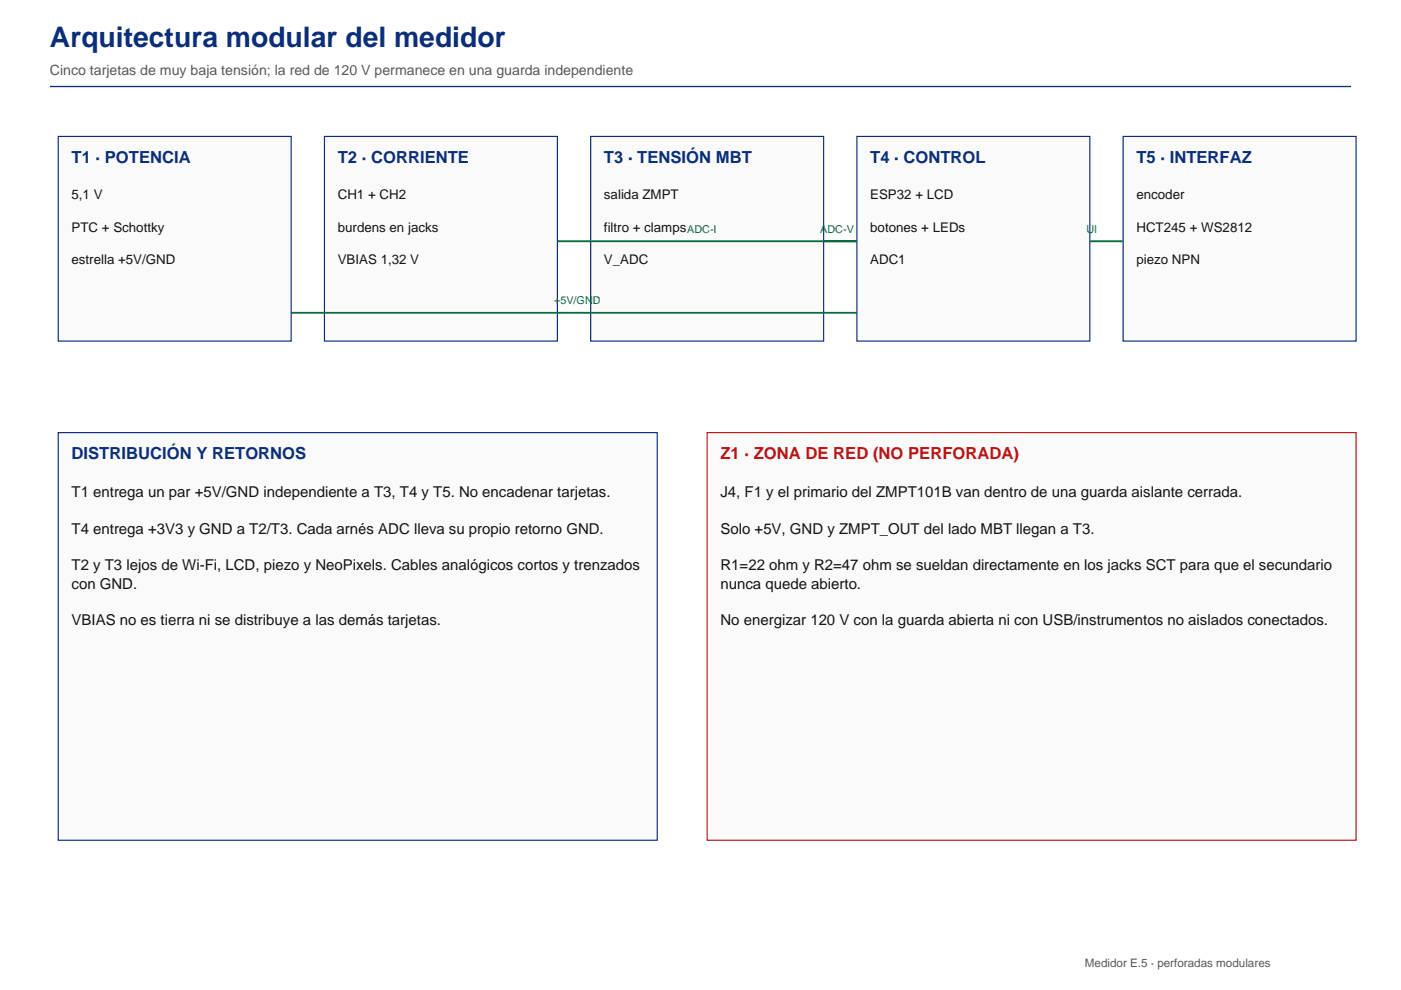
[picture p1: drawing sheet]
<svg xmlns="http://www.w3.org/2000/svg" width="297mm" height="210mm" viewBox="0 0 297 210" stroke-linecap="round" stroke-linejoin="round" font-family="sans-serif">
<defs><g id="words">
<text font-size="6" fill="#0a2e7a" x="10.6" y="9.9">Arquitectura modular del medidor</text>
<g font-size="3.5" fill="#0a2e7a">
<text x="15.2" y="34.6">T1 · POTENCIA</text>
<text x="71.6" y="34.6">T2 · CORRIENTE</text>
<text x="128.1" y="34.6">T3 · TENSIÓN MBT</text>
<text x="184.5" y="34.6">T4 · CONTROL</text>
<text x="240.9" y="34.6">T5 · INTERFAZ</text>
<text x="15.2" y="97.4">DISTRIBUCIÓN Y RETORNOS</text>
</g>
<text font-size="3.5" fill="#bf1414" x="152.8" y="97.4">Z1 · ZONA DE RED (NO PERFORADA)</text>
<g font-size="3.2" fill="#141414">
<text x="15.2" y="105.4">T1 entrega un par +5V/GND independiente a T3, T4 y T5. No encadenar tarjetas.</text>
<text x="152.8" y="105.4">J4, F1 y el primario del ZMPT101B van dentro de una guarda aislante cerrada.</text>
<text x="15.2" y="113.1">T4 entrega +3V3 y GND a T2/T3. Cada arnés ADC lleva su propio retorno GND.</text>
<text x="152.8" y="113.1">Solo +5V, GND y ZMPT_OUT del lado MBT llegan a T3.</text>
<text x="15.2" y="120.9">T2 y T3 lejos de Wi-Fi, LCD, piezo y NeoPixels. Cables analógicos cortos y trenzados</text>
<text x="15.2" y="124.8">con GND.</text>
<text x="152.8" y="120.9">R1=22 ohm y R2=47 ohm se sueldan directamente en los jacks SCT para que el secundario</text>
<text x="152.8" y="124.8">nunca quede abierto.</text>
<text x="15.2" y="132.6">VBIAS no es tierra ni se distribuye a las demás tarjetas.</text>
<text x="152.8" y="132.6">No energizar 120 V con la guarda abierta ni con USB/instrumentos no aislados conectados.</text>
</g>
<text font-size="3" fill="#595959" x="10.6" y="15.9">Cinco tarjetas de muy baja tensión; la red de 120 V permanece en una guarda independiente</text>
<g font-size="2.8" fill="#141414">
<text x="15.2" y="42.2">5,1 V</text>
<text x="71.6" y="42.2">CH1 + CH2</text>
<text x="128.1" y="42.2">salida ZMPT</text>
<text x="184.5" y="42.2">ESP32 + LCD</text>
<text x="240.9" y="42.2">encoder</text>
<text x="15.2" y="49.1">PTC + Schottky</text>
<text x="71.6" y="49.1">burdens en jacks</text>
<text x="128.1" y="49.1">filtro + clamps</text>
<text x="184.5" y="49.1">botones + LEDs</text>
<text x="240.9" y="49.1">HCT245 + WS2812</text>
<text x="15.2" y="56">estrella +5V/GND</text>
<text x="71.6" y="56">VBIAS 1,32 V</text>
<text x="128.1" y="56">V_ADC</text>
<text x="184.5" y="56">ADC1</text>
<text x="240.9" y="56">piezo NPN</text>
</g>
<text font-size="2.5" fill="#595959" x="230" y="205">Medidor E.5 · perforadas modulares</text>
<g font-size="2.3" fill="#056e3d">
<text x="145.7" y="49.4">ADC-I</text>
<text x="173.9" y="49.4">ADC-V</text>
<text x="230.4" y="49.4">UI</text>
<text x="117.5" y="64.6">+5V/GND</text>
</g>
</g></defs>
<path d="M10.6 18.3h275.9" fill="none" stroke="#0a2e7a" stroke-width=".28"/>
<g fill="#fafafa" stroke="#0a2e7a" stroke-width=".25">
<path d="M12.3 28.9h49.4v43.4h-49.4z"/>
<path d="M68.8 28.9h49.4v43.4h-49.4z"/>
<path d="M125.2 28.9h49.4v43.4h-49.4z"/>
<path d="M181.7 28.9h49.4v43.4h-49.4z"/>
<path d="M238.1 28.9h49.4v43.4h-49.4z"/>
</g>
<path d="M118.2 51.2h63.5M231.1 51.2h7M61.7 66.3h120" fill="none" stroke="#056e3d" stroke-width=".39"/>
<path d="M12.3 91.7h127v86.5h-127z" fill="#fafafa" stroke="#0a2e7a" stroke-width=".25"/>
<path d="M149.9 91.7h137.6v86.5h-137.6z" fill="#fafafa" stroke="#bf1414" stroke-width=".25"/>
<use href="#words"/>
</svg>
